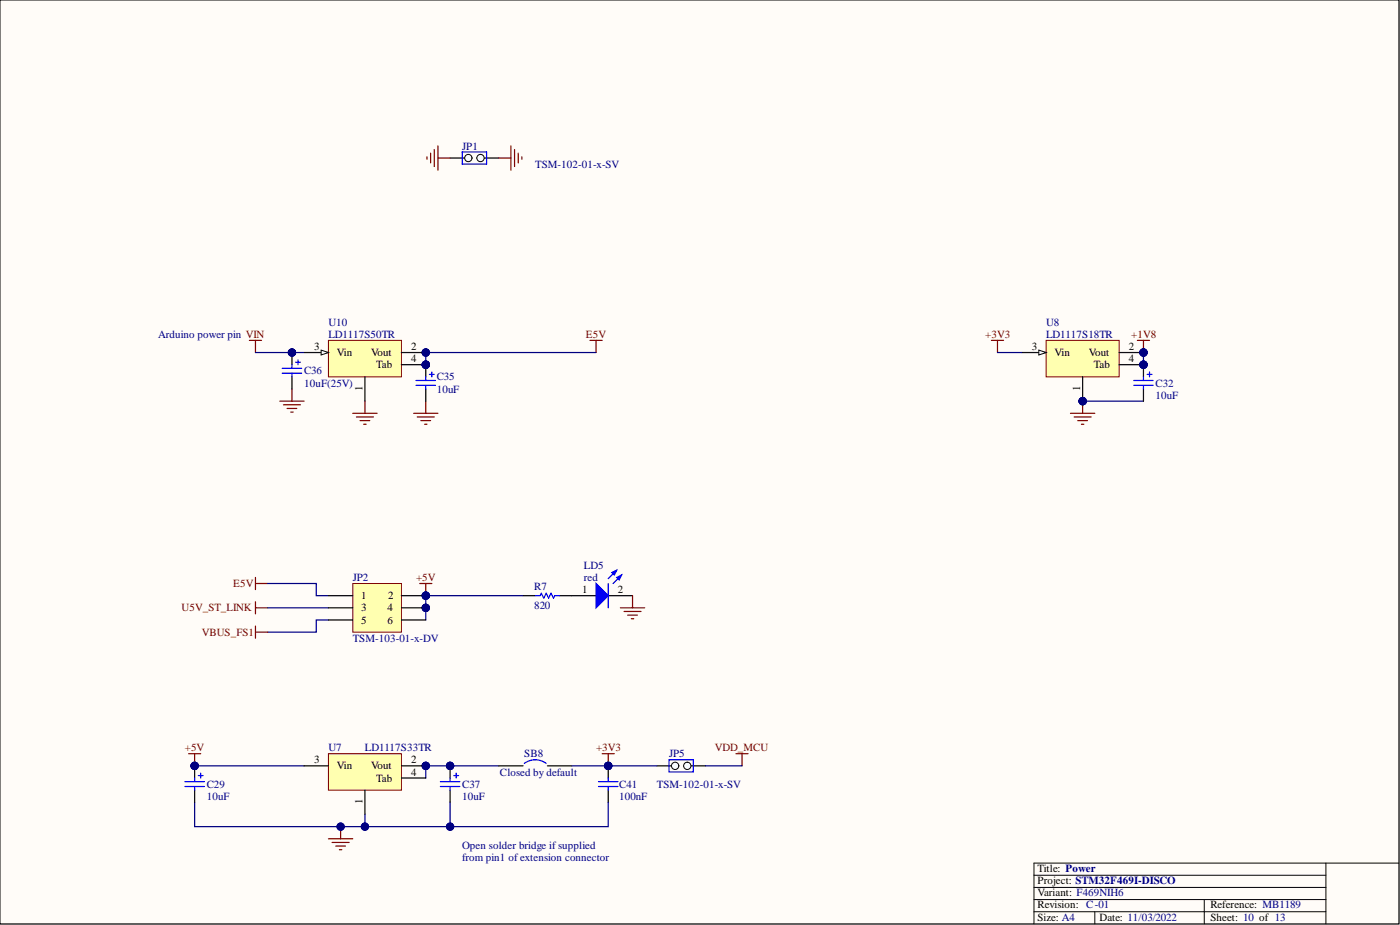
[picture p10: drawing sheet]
<svg xmlns="http://www.w3.org/2000/svg" width="292mm" height="193mm" viewBox="0 0 292 193" stroke-linecap="round" stroke-linejoin="round" font-family="sans-serif">
<defs><g id="words">
<g font-size="2.3" fill="#000080">
<text x="96.4" y="31.2">JP1</text>
<text x="111.7" y="35">TSM-102-01-x-SV</text>
<text x="33" y="70.5">Arduino power pin VIN</text>
<text x="68.5" y="68">U10</text>
<text x="68.5" y="70.5">LD1117S50TR</text>
<text x="218.3" y="68">U8</text>
<text x="218.3" y="70.5">LD1117S18TR</text>
<text x="63.5" y="78.1">C36</text>
<text x="63.5" y="80.6">10uF(25V)</text>
<text x="91.1" y="79.4">C35</text>
<text x="91.1" y="81.9">10uF</text>
<text x="241.1" y="80.6">C32</text>
<text x="241.1" y="83.2">10uF</text>
<text x="121.8" y="118.7">LD5</text>
<text x="73.6" y="121.2">JP2</text>
<text x="111.4" y="123">R7</text>
<text x="121.8" y="121.2">red</text>
<text x="111.4" y="127.1">820</text>
<text x="73.6" y="133.9">TSM-103-01-x-DV</text>
<text x="68.5" y="156.7">U7</text>
<text x="76.1" y="156.7">LD1117S33TR</text>
<text x="104.3" y="161.8">Closed by default</text>
<text x="109.4" y="158">SB8</text>
<text x="139.6" y="158">JP5</text>
<text x="43.1" y="164.3">C29</text>
<text x="43.1" y="166.9">10uF</text>
<text x="96.4" y="164.3">C37</text>
<text x="96.4" y="166.9">10uF</text>
<text x="129.2" y="164.3">C41</text>
<text x="129.2" y="166.9">100nF</text>
<text x="137.1" y="164.3">TSM-102-01-x-SV</text>
<text x="96.4" y="177">Open solder bridge ifsupplied</text>
<text x="96.4" y="179.5">from pin1 ofextension connector</text>
</g>
<g font-size="2.3" fill="#800000">
<text x="122.2" y="70.5">E5V</text>
<text x="205.6" y="70.5">+3V3</text>
<text x="236" y="70.5">+1V8</text>
<text x="48.6" y="122.5">E5V</text>
<text x="86.8" y="121.2">+5V</text>
<text x="37.9" y="127.6">U5V_ST_LINK</text>
<text x="42.1" y="132.6">VBUS_FS1</text>
<text x="38.6" y="156.7">+5V</text>
<text x="124.4" y="156.7">+3V3</text>
<text x="149.2" y="156.7">VDD_MCU</text>
</g>
<g font-size="2.3">
<text x="65.6" y="73">3</text>
<text x="70.3" y="74.3">Vin</text>
<text x="77.4" y="74.3">Vout</text>
<text x="78.5" y="76.8">Tab</text>
<text x="85.8" y="73">2</text>
<text x="85.8" y="75.6">4</text>
<text x="215.3" y="73">3</text>
<text x="220" y="74.3">Vin</text>
<text x="227.2" y="74.3">Vout</text>
<text x="228.3" y="76.8">Tab</text>
<text x="235.5" y="73">2</text>
<text x="235.5" y="75.6">4</text>
<text x="75.6" y="81.5" transform="rotate(-90 75.6 81.5)">1</text>
<text x="225.4" y="81.5" transform="rotate(-90 225.4 81.5)">1</text>
<text x="75.4" y="125">1</text>
<text x="81" y="125">2</text>
<text x="121.5" y="123.8">1</text>
<text x="128.9" y="123.8">2</text>
<text x="75.4" y="127.6">3</text>
<text x="75.4" y="130.1">5</text>
<text x="80.9" y="127.6">4</text>
<text x="80.9" y="130.1">6</text>
<text x="65.6" y="159.3">3</text>
<text x="70.3" y="160.5">Vin</text>
<text x="77.4" y="160.5">Vout</text>
<text x="85.8" y="159.3">2</text>
<text x="85.8" y="161.8">4</text>
<text x="75.6" y="167.7" transform="rotate(-90 75.6 167.7)">1</text>
<text x="78.5" y="163.1">Tab</text>
<text x="216.5" y="181.8">Title: Power</text>
<text x="216.5" y="184.4">Project: STM32F469I-DISCO</text>
<text x="216.5" y="189.4">Revision: C-01</text>
<text x="216.5" y="186.9">Variant: F469NIH6</text>
<text x="252.5" y="189.4">Reference: MB1189</text>
<text x="216.5" y="192.2">Size: A4</text>
<text x="229.4" y="192.2">Date: 11/03/2022</text>
<text x="252.5" y="192.2">Sheet: 10 of 13</text>
</g>
</g></defs>
<path d="M0 0h291.9v192.7h-291.9z" fill-rule="evenodd" fill="#fffcf8"/>
<path d="M0 0h291.9v192.7h-291.9z" fill="none" stroke="#000" stroke-width=".21"/>
<path d="M0 0h291.9v192.7h-291.9z" fill-rule="evenodd" fill="#fffcf8"/>
<path d="M0 0h291.9v192.7h-291.9zM215.7 182.6h60.9M215.7 185.1h60.9M215.7 190.2h60.9M215.7 187.7h60.9M228.4 190.2v2.5M251.3 187.7v5M276.6 180.1v12.6M291.9 180.1h-76.2v12.6" fill="none" stroke="#000" stroke-width=".21"/>
<path d="M123.1 71h2.5M124.4 71v2.5M87.6 121.7h2.5M88.8 121.7v2.6" fill="none" stroke="#800000" stroke-width=".25"/>
<circle cx="88.8" cy="124.3" r=".76" fill="#000080"/>
<circle cx="88.8" cy="124.3" r=".76" fill="none" stroke="#000080" stroke-width=".21"/>
<path d="M119.3 124.3h5.1M126.9 124.3h5.1" fill="none" stroke="#000" stroke-width=".25"/>
<path d="M124.4 121.7l2.5 2.6-2.5 2.5z" fill="#00f"/>
<path d="M128.7 118.9l-1.8 1.8M129.7 120l-1.8 1.7M124.4 121.7l2.5 2.6-2.5 2.5z" fill="none" stroke="#00f" stroke-width=".25"/>
<path d="M128.7 120.5l1-.5-.5 1z" fill="#00f"/>
<path d="M128.7 120.5l1-.5-.5 1z" fill="none" stroke="#00f" stroke-width=".25"/>
<path d="M127.7 119.4l1-.5-.5 1.1z" fill="#00f"/>
<path d="M127.7 119.4l1-.5-.5 1.1zM126.9 121.7v5.1" fill="none" stroke="#00f" stroke-width=".25"/>
<path d="M129.4 126.8h5.1M130.2 127.6h3.6M131 128.3h2M131.7 129.1h.5M132 124.3v2.5" fill="none" stroke="#800000" stroke-width=".25"/>
<circle cx="126.9" cy="159.8" r=".76" fill="#000080"/>
<circle cx="126.9" cy="159.8" r=".76" fill="none" stroke="#000080" stroke-width=".21"/>
<path d="M126.9 159.8v2.5" fill="none" stroke="#000" stroke-width=".25"/>
<circle cx="126.9" cy="159.8" r=".76" fill="#000080"/>
<circle cx="126.9" cy="159.8" r=".76" fill="none" stroke="#000080" stroke-width=".21"/>
<path d="M126.9 164.8v2.6" fill="none" stroke="#000" stroke-width=".25"/>
<path d="M124.9 164.1h4M124.9 163.1h4M126.9 162.3v.8M126.9 164.1v.7" fill="none" stroke="#00f" stroke-width=".25"/>
<path d="M40.6 159.8h22.9" fill="none" stroke="#000080" stroke-width=".25"/>
<circle cx="40.6" cy="159.8" r=".76" fill="#000080"/>
<circle cx="40.6" cy="159.8" r=".76" fill="none" stroke="#000080" stroke-width=".21"/>
<path d="M40.6 167.4v5h86.3v-5" fill="none" stroke="#000080" stroke-width=".25"/>
<circle cx="71.1" cy="172.4" r=".76" fill="#000080"/>
<circle cx="71.1" cy="172.4" r=".76" fill="none" stroke="#000080" stroke-width=".21"/>
<circle cx="76.1" cy="172.4" r=".76" fill="#000080"/>
<circle cx="76.1" cy="172.4" r=".76" fill="none" stroke="#000080" stroke-width=".21"/>
<circle cx="93.9" cy="172.4" r=".76" fill="#000080"/>
<circle cx="93.9" cy="172.4" r=".76" fill="none" stroke="#000080" stroke-width=".21"/>
<path d="M93.9 167.4v5" fill="none" stroke="#000080" stroke-width=".25"/>
<circle cx="93.9" cy="172.4" r=".76" fill="#000080"/>
<circle cx="93.9" cy="172.4" r=".76" fill="none" stroke="#000080" stroke-width=".21"/>
<path d="M39.3 157.2h2.6M40.6 157.2v2.6" fill="none" stroke="#800000" stroke-width=".25"/>
<circle cx="40.6" cy="159.8" r=".76" fill="#000080"/>
<circle cx="40.6" cy="159.8" r=".76" fill="none" stroke="#000080" stroke-width=".21"/>
<path d="M125.6 157.2h2.6M126.9 157.2v2.6" fill="none" stroke="#800000" stroke-width=".25"/>
<circle cx="126.9" cy="159.8" r=".76" fill="#000080"/>
<circle cx="126.9" cy="159.8" r=".76" fill="none" stroke="#000080" stroke-width=".21"/>
<path d="M68.5 175h5.1M69.3 175.7h3.5M70 176.5h2.1M70.8 177.3h.5M71.1 172.4v2.6" fill="none" stroke="#800000" stroke-width=".25"/>
<circle cx="71.1" cy="172.4" r=".76" fill="#000080"/>
<circle cx="71.1" cy="172.4" r=".76" fill="none" stroke="#000080" stroke-width=".21"/>
<path d="M53.3 120.5v2.5M53.3 125.5v2.6M53.3 121.7h2.5M53.3 126.8h2.5" fill="none" stroke="#800000" stroke-width=".25"/>
<circle cx="238.6" cy="73.5" r=".76" fill="#000080"/>
<circle cx="238.6" cy="73.5" r=".76" fill="none" stroke="#000080" stroke-width=".21"/>
<circle cx="225.9" cy="83.7" r=".76" fill="#000080"/>
<circle cx="225.9" cy="83.7" r=".76" fill="none" stroke="#000080" stroke-width=".21"/>
<circle cx="238.6" cy="76.1" r=".76" fill="#000080"/>
<circle cx="238.6" cy="76.1" r=".76" fill="none" stroke="#000080" stroke-width=".21"/>
<path d="M218.3 71h15.2v7.6h-15.2z" fill-rule="evenodd" fill="#ffffb0"/>
<path d="M218.3 71h15.2v7.6h-15.2z" fill="none" stroke="#800000" stroke-width=".21"/>
<path d="M213.2 73.5h5.1" fill="none" stroke="#000" stroke-width=".25"/>
<path d="M216.7 73l1.6 .5-1.6 .6z" fill="#f8fcff"/>
<path d="M216.7 73l1.6 .5-1.6 .6z" fill="none" stroke="#000" stroke-width=".21"/>
<path d="M233.5 73.5h5.1" fill="none" stroke="#000" stroke-width=".25"/>
<circle cx="238.6" cy="73.5" r=".76" fill="#000080"/>
<circle cx="238.6" cy="73.5" r=".76" fill="none" stroke="#000080" stroke-width=".21"/>
<path d="M225.9 78.6v5.1" fill="none" stroke="#000" stroke-width=".25"/>
<circle cx="225.9" cy="83.7" r=".76" fill="#000080"/>
<circle cx="225.9" cy="83.7" r=".76" fill="none" stroke="#000080" stroke-width=".21"/>
<path d="M233.5 76.1h5.1" fill="none" stroke="#000" stroke-width=".25"/>
<circle cx="238.6" cy="76.1" r=".76" fill="#000080"/>
<circle cx="238.6" cy="76.1" r=".76" fill="none" stroke="#000080" stroke-width=".21"/>
<path d="M223.3 86.2h5.1M224.1 87h3.6M224.9 87.7h2M225.6 88.5h.5M225.9 83.7v2.5" fill="none" stroke="#800000" stroke-width=".25"/>
<circle cx="225.9" cy="83.7" r=".76" fill="#000080"/>
<circle cx="225.9" cy="83.7" r=".76" fill="none" stroke="#000080" stroke-width=".21"/>
<path d="M237.3 71h2.5M238.6 71v2.5" fill="none" stroke="#800000" stroke-width=".25"/>
<circle cx="238.6" cy="73.5" r=".76" fill="#000080"/>
<circle cx="238.6" cy="73.5" r=".76" fill="none" stroke="#000080" stroke-width=".21"/>
<path d="M225.9 83.7h12.7" fill="none" stroke="#000080" stroke-width=".25"/>
<circle cx="225.9" cy="83.7" r=".76" fill="#000080"/>
<circle cx="225.9" cy="83.7" r=".76" fill="none" stroke="#000080" stroke-width=".21"/>
<path d="M206.8 71h2.6M208.1 71v2.5M153.6 157.2h2.5M154.8 157.2v2.6" fill="none" stroke="#800000" stroke-width=".25"/>
<path d="M208.1 73.5h5.1" fill="none" stroke="#000080" stroke-width=".25"/>
<path d="M137.1 159.8h4.5" fill="none" stroke="#000" stroke-width=".25"/>
<circle cx="140.9" cy="159.8" r=".76" fill="#f8fcff"/>
<circle cx="140.9" cy="159.8" r=".76" fill="none" stroke="#000" stroke-width=".21"/>
<path d="M142.6 159.8h4.6" fill="none" stroke="#000" stroke-width=".25"/>
<circle cx="143.4" cy="159.8" r=".76" fill="#f8fcff"/>
<circle cx="143.4" cy="159.8" r=".76" fill="none" stroke="#000" stroke-width=".21"/>
<path d="M139.6 158.5h5.1v2.5h-5.1z" fill="none" stroke="#00f" stroke-width=".25"/>
<path d="M238.6 73.5v2.6" fill="none" stroke="#000080" stroke-width=".25"/>
<circle cx="238.6" cy="76.1" r=".76" fill="#000080"/>
<circle cx="238.6" cy="76.1" r=".76" fill="none" stroke="#000080" stroke-width=".21"/>
<circle cx="238.6" cy="73.5" r=".76" fill="#000080"/>
<circle cx="238.6" cy="73.5" r=".76" fill="none" stroke="#000080" stroke-width=".21"/>
<path d="M109.1 124.3h2.6M116.7 124.3h2.6" fill="none" stroke="#000" stroke-width=".25"/>
<path d="M111.7 124.3h1l.2-.5 .5 1 .6-1 .5 1 .5-1 .5 1 .2-.5h1" fill="none" stroke="#00f" stroke-width=".25"/>
<path d="M104.1 159.8h-15.3v2.5" fill="none" stroke="#000080" stroke-width=".25"/>
<circle cx="93.9" cy="159.8" r=".76" fill="#000080"/>
<circle cx="93.9" cy="159.8" r=".76" fill="none" stroke="#000080" stroke-width=".21"/>
<circle cx="88.8" cy="159.8" r=".76" fill="#000080"/>
<circle cx="88.8" cy="159.8" r=".76" fill="none" stroke="#000080" stroke-width=".21"/>
<path d="M53.3 73.5h10.2M68.5 129.3h-2.5v2.6h-10.2M147.2 159.8h7.6" fill="none" stroke="#000080" stroke-width=".25"/>
<path d="M52 71h2.6M53.3 71v2.5" fill="none" stroke="#800000" stroke-width=".25"/>
<circle cx="60.9" cy="73.5" r=".76" fill="#000080"/>
<circle cx="60.9" cy="73.5" r=".76" fill="none" stroke="#000080" stroke-width=".21"/>
<path d="M58.4 83.7h5.1M59.1 84.4h3.6M59.9 85.2h2M60.7 86h.5M60.9 81.2v2.5M73.6 86.2h5.1M74.4 87h3.5M75.1 87.7h2.1M75.9 88.5h.5M76.1 83.7v2.5" fill="none" stroke="#800000" stroke-width=".25"/>
<circle cx="88.8" cy="73.5" r=".76" fill="#000080"/>
<circle cx="88.8" cy="73.5" r=".76" fill="none" stroke="#000080" stroke-width=".21"/>
<circle cx="88.8" cy="76.1" r=".76" fill="#000080"/>
<circle cx="88.8" cy="76.1" r=".76" fill="none" stroke="#000080" stroke-width=".21"/>
<path d="M68.5 71h15.3v7.6h-15.3z" fill-rule="evenodd" fill="#ffffb0"/>
<path d="M68.5 71h15.3v7.6h-15.3z" fill="none" stroke="#800000" stroke-width=".21"/>
<path d="M63.5 73.5h5" fill="none" stroke="#000" stroke-width=".25"/>
<path d="M67 73l1.5 .5-1.5 .6z" fill="#f8fcff"/>
<path d="M67 73l1.5 .5-1.5 .6z" fill="none" stroke="#000" stroke-width=".21"/>
<path d="M83.8 73.5h5" fill="none" stroke="#000" stroke-width=".25"/>
<circle cx="88.8" cy="73.5" r=".76" fill="#000080"/>
<circle cx="88.8" cy="73.5" r=".76" fill="none" stroke="#000080" stroke-width=".21"/>
<path d="M76.1 78.6v5.1M83.8 76.1h5" fill="none" stroke="#000" stroke-width=".25"/>
<circle cx="88.8" cy="76.1" r=".76" fill="#000080"/>
<circle cx="88.8" cy="76.1" r=".76" fill="none" stroke="#000080" stroke-width=".21"/>
<path d="M86.3 86.2h5.1M87.1 87h3.5M87.8 87.7h2M88.6 88.5h.5M88.8 83.7v2.5" fill="none" stroke="#800000" stroke-width=".25"/>
<path d="M124.4 73.5h-35.6v2.6" fill="none" stroke="#000080" stroke-width=".25"/>
<circle cx="88.8" cy="76.1" r=".76" fill="#000080"/>
<circle cx="88.8" cy="76.1" r=".76" fill="none" stroke="#000080" stroke-width=".21"/>
<circle cx="88.8" cy="73.5" r=".76" fill="#000080"/>
<circle cx="88.8" cy="73.5" r=".76" fill="none" stroke="#000080" stroke-width=".21"/>
<path d="M53.3 130.6v2.5M53.3 131.9h2.5" fill="none" stroke="#800000" stroke-width=".25"/>
<path d="M55.8 121.7h10.2v2.6h2.5M55.8 126.8h12.7M109.1 124.3h-20.3v5" fill="none" stroke="#000080" stroke-width=".25"/>
<circle cx="88.8" cy="126.8" r=".76" fill="#000080"/>
<circle cx="88.8" cy="126.8" r=".76" fill="none" stroke="#000080" stroke-width=".21"/>
<circle cx="88.8" cy="124.3" r=".76" fill="#000080"/>
<circle cx="88.8" cy="124.3" r=".76" fill="none" stroke="#000080" stroke-width=".21"/>
<circle cx="88.8" cy="124.3" r=".76" fill="#000080"/>
<circle cx="88.8" cy="124.3" r=".76" fill="none" stroke="#000080" stroke-width=".21"/>
<circle cx="88.8" cy="126.8" r=".76" fill="#000080"/>
<circle cx="88.8" cy="126.8" r=".76" fill="none" stroke="#000080" stroke-width=".21"/>
<path d="M73.6 121.7h10.2v10.2h-10.2z" fill-rule="evenodd" fill="#ffffb0"/>
<path d="M73.6 121.7h10.2v10.2h-10.2z" fill="none" stroke="#800000" stroke-width=".21"/>
<path d="M68.5 124.3h5.1M83.8 124.3h5" fill="none" stroke="#000" stroke-width=".25"/>
<circle cx="88.8" cy="124.3" r=".76" fill="#000080"/>
<circle cx="88.8" cy="124.3" r=".76" fill="none" stroke="#000080" stroke-width=".21"/>
<path d="M68.5 126.8h5.1M83.8 126.8h5" fill="none" stroke="#000" stroke-width=".25"/>
<circle cx="88.8" cy="126.8" r=".76" fill="#000080"/>
<circle cx="88.8" cy="126.8" r=".76" fill="none" stroke="#000080" stroke-width=".21"/>
<path d="M93.9 33h4.6M68.5 129.3h5.1M83.8 129.3h5" fill="none" stroke="#000" stroke-width=".25"/>
<circle cx="97.7" cy="33" r=".76" fill="#f8fcff"/>
<circle cx="97.7" cy="33" r=".76" fill="none" stroke="#000" stroke-width=".21"/>
<path d="M99.5 33h4.6" fill="none" stroke="#000" stroke-width=".25"/>
<circle cx="100.3" cy="33" r=".76" fill="#f8fcff"/>
<circle cx="100.3" cy="33" r=".76" fill="none" stroke="#000" stroke-width=".21"/>
<path d="M96.4 31.7h5.1v2.5h-5.1zM109.4 159.3a3.8 3.8 0 0 1 4.6 0" fill="none" stroke="#00f" stroke-width=".25"/>
<path d="M89.1 32.7v.5M89.8 32v2M90.6 31.2v3.5M91.4 33h2.5M91.4 30.4v5.1M104.1 33h2.5M106.6 30.4v5.1M107.4 31.2v3.5M108.1 32v2M108.9 32.7v.5" fill="none" stroke="#800000" stroke-width=".25"/>
<path d="M104.1 159.8h5M114.2 159.8h5.1" fill="none" stroke="#000" stroke-width=".25"/>
<path d="M119.3 159.8h17.8" fill="none" stroke="#000080" stroke-width=".25"/>
<circle cx="126.9" cy="159.8" r=".76" fill="#000080"/>
<circle cx="126.9" cy="159.8" r=".76" fill="none" stroke="#000080" stroke-width=".21"/>
<circle cx="88.8" cy="159.8" r=".76" fill="#000080"/>
<circle cx="88.8" cy="159.8" r=".76" fill="none" stroke="#000080" stroke-width=".21"/>
<path d="M68.5 157.2h15.3v7.6h-15.3z" fill-rule="evenodd" fill="#ffffb0"/>
<path d="M68.5 157.2h15.3v7.6h-15.3z" fill="none" stroke="#800000" stroke-width=".21"/>
<path d="M63.5 159.8h5M83.8 159.8h5" fill="none" stroke="#000" stroke-width=".25"/>
<circle cx="88.8" cy="159.8" r=".76" fill="#000080"/>
<circle cx="88.8" cy="159.8" r=".76" fill="none" stroke="#000080" stroke-width=".21"/>
<path d="M76.1 164.8v5.1M83.8 162.3h5" fill="none" stroke="#000" stroke-width=".25"/>
<path d="M76.1 169.9v2.5" fill="none" stroke="#000080" stroke-width=".25"/>
<circle cx="76.1" cy="172.4" r=".76" fill="#000080"/>
<circle cx="76.1" cy="172.4" r=".76" fill="none" stroke="#000080" stroke-width=".21"/>
<circle cx="40.6" cy="159.8" r=".76" fill="#000080"/>
<circle cx="40.6" cy="159.8" r=".76" fill="none" stroke="#000080" stroke-width=".21"/>
<path d="M40.6 159.8v2.5" fill="none" stroke="#000" stroke-width=".25"/>
<circle cx="40.6" cy="159.8" r=".76" fill="#000080"/>
<circle cx="40.6" cy="159.8" r=".76" fill="none" stroke="#000080" stroke-width=".21"/>
<path d="M40.6 164.8v2.6" fill="none" stroke="#000" stroke-width=".25"/>
<path d="M38.6 163.1h4M38.6 164.1h4M40.6 162.3v.8M40.6 164.1v.7M41.4 161.8h1M41.9 161.3v1" fill="none" stroke="#00f" stroke-width=".25"/>
<circle cx="238.6" cy="76.1" r=".76" fill="#000080"/>
<circle cx="238.6" cy="76.1" r=".76" fill="none" stroke="#000080" stroke-width=".21"/>
<path d="M238.6 76.1v2.5" fill="none" stroke="#000" stroke-width=".25"/>
<circle cx="238.6" cy="76.1" r=".76" fill="#000080"/>
<circle cx="238.6" cy="76.1" r=".76" fill="none" stroke="#000080" stroke-width=".21"/>
<path d="M238.6 81.2v2.5" fill="none" stroke="#000" stroke-width=".25"/>
<path d="M236.5 79.4h4.1M238.6 78.6v.8M239.3 78.1h1.1M239.8 77.6v1M236.5 80.4h4.1M238.6 80.4v.8" fill="none" stroke="#00f" stroke-width=".25"/>
<circle cx="88.8" cy="76.1" r=".76" fill="#000080"/>
<circle cx="88.8" cy="76.1" r=".76" fill="none" stroke="#000080" stroke-width=".21"/>
<path d="M88.8 76.1v2.5" fill="none" stroke="#000" stroke-width=".25"/>
<circle cx="88.8" cy="76.1" r=".76" fill="#000080"/>
<circle cx="88.8" cy="76.1" r=".76" fill="none" stroke="#000080" stroke-width=".21"/>
<path d="M88.8 81.2v2.5" fill="none" stroke="#000" stroke-width=".25"/>
<path d="M86.8 79.4h4.1M88.8 78.6v.8M89.6 78.1h1M90.1 77.6v1M86.8 80.4h4.1M88.8 80.4v.8" fill="none" stroke="#00f" stroke-width=".25"/>
<circle cx="93.9" cy="159.8" r=".76" fill="#000080"/>
<circle cx="93.9" cy="159.8" r=".76" fill="none" stroke="#000080" stroke-width=".21"/>
<path d="M93.9 159.8v2.5" fill="none" stroke="#000" stroke-width=".25"/>
<circle cx="93.9" cy="159.8" r=".76" fill="#000080"/>
<circle cx="93.9" cy="159.8" r=".76" fill="none" stroke="#000080" stroke-width=".21"/>
<path d="M93.9 164.8v2.6" fill="none" stroke="#000" stroke-width=".25"/>
<path d="M91.9 163.1h4M91.9 164.1h4M93.9 162.3v.8M93.9 164.1v.7M94.7 161.8h1M95.2 161.3v1" fill="none" stroke="#00f" stroke-width=".25"/>
<circle cx="60.9" cy="73.5" r=".76" fill="#000080"/>
<circle cx="60.9" cy="73.5" r=".76" fill="none" stroke="#000080" stroke-width=".21"/>
<path d="M60.9 73.5v2.6" fill="none" stroke="#000" stroke-width=".25"/>
<circle cx="60.9" cy="73.5" r=".76" fill="#000080"/>
<circle cx="60.9" cy="73.5" r=".76" fill="none" stroke="#000080" stroke-width=".21"/>
<path d="M60.9 78.6v2.6" fill="none" stroke="#000" stroke-width=".25"/>
<path d="M58.9 76.8h4M58.9 77.9h4M60.9 76.1v.7M60.9 77.9v.7M61.7 75.6h1M62.2 75.1v1" fill="none" stroke="#00f" stroke-width=".25"/>
<use href="#words"/>
</svg>
